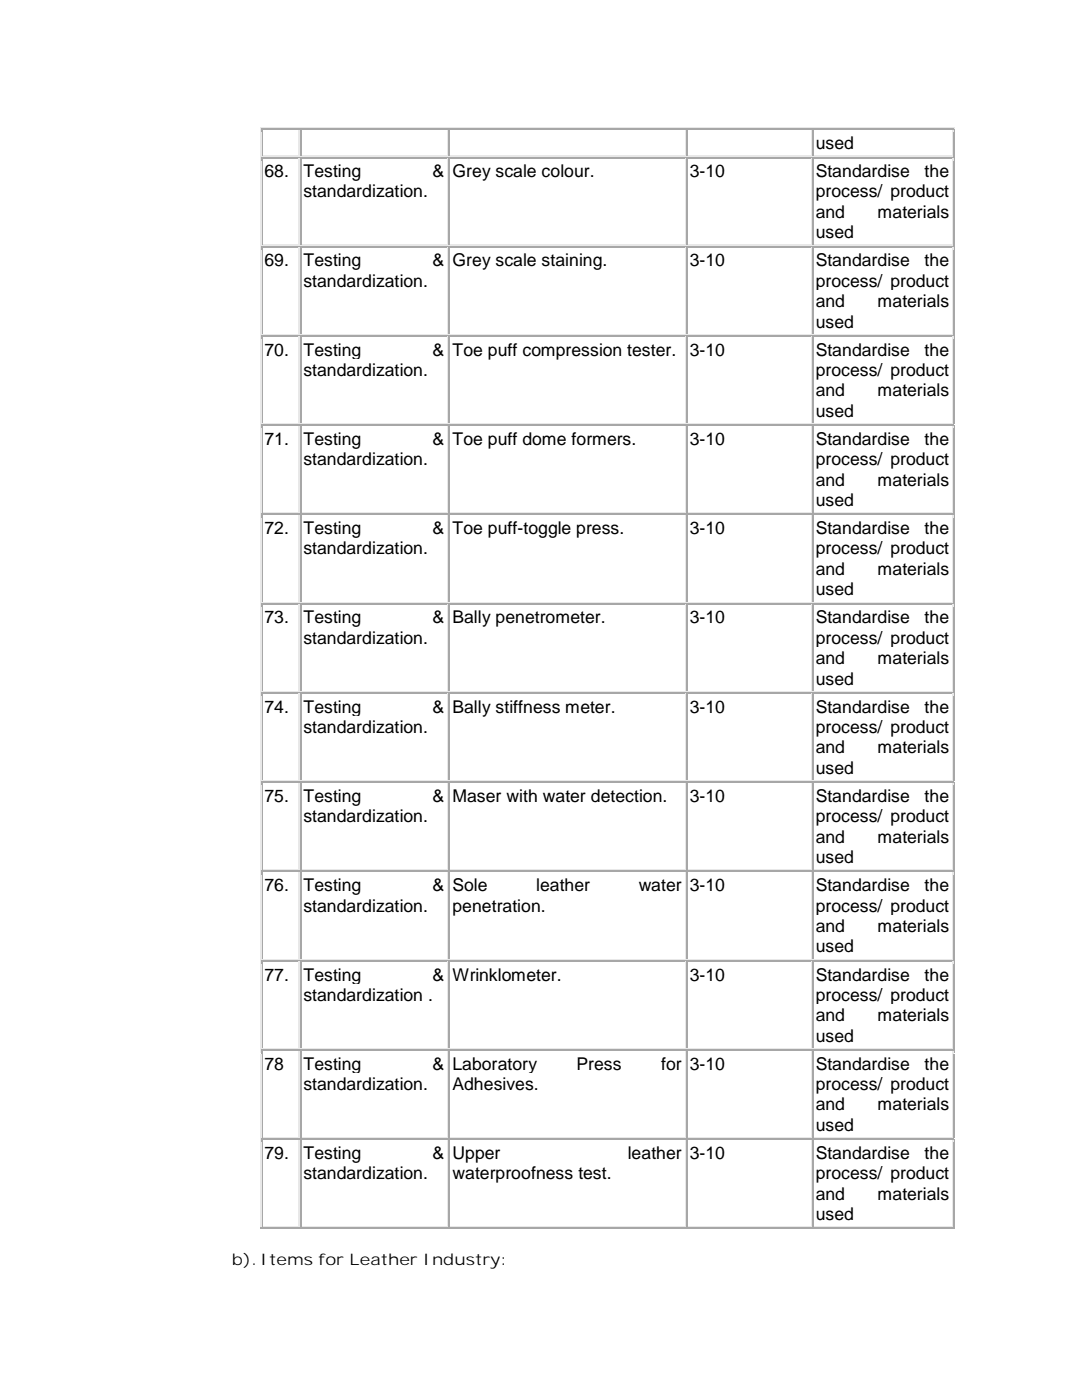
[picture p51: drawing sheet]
<svg xmlns="http://www.w3.org/2000/svg" width="216mm" height="279mm" viewBox="0 0 216 279" stroke-linecap="round" stroke-linejoin="round" font-family="sans-serif">
<defs><g id="words">
<g font-size="3.5">
<text x="162.8" y="29.7">used</text>
<text x="52.8" y="35.3">68.</text>
<text x="60.5" y="35.3">Testing</text>
<text x="86.3" y="35.3">&amp;</text>
<text x="90.3" y="35.3">Grey scale colour.</text>
<text x="137.6" y="35.3">3-10</text>
<text x="162.8" y="35.3">Standardise</text>
<text x="184.5" y="35.3">the</text>
<text x="60.5" y="39.4">standardization.</text>
<text x="162.8" y="39.4">process/ product</text>
<text x="162.8" y="43.5">and</text>
<text x="162.8" y="47.5">used</text>
<text x="175.1" y="43.5">materials</text>
<text x="52.8" y="53.2">69.</text>
<text x="60.5" y="53.2">Testing</text>
<text x="86.3" y="53.2">&amp;</text>
<text x="90.3" y="53.2">Grey scale staining.</text>
<text x="137.6" y="53.2">3-10</text>
<text x="162.8" y="53.2">Standardise</text>
<text x="184.5" y="53.2">the</text>
<text x="60.5" y="57.2">standardization.</text>
<text x="162.8" y="57.2">process/ product</text>
<text x="162.8" y="61.3">and</text>
<text x="162.8" y="65.4">used</text>
<text x="175.1" y="61.3">materials</text>
<text x="52.8" y="71">70.</text>
<text x="60.5" y="71">Testing</text>
<text x="86.3" y="71">&amp;</text>
<text x="90.3" y="71">Toe puff compression tester.</text>
<text x="137.6" y="71">3-10</text>
<text x="162.8" y="71">Standardise</text>
<text x="184.5" y="71">the</text>
<text x="60.5" y="75.1">standardization.</text>
<text x="162.8" y="75.1">process/ product</text>
<text x="162.8" y="79.1">and</text>
<text x="162.8" y="83.1">used</text>
<text x="175.1" y="79.1">materials</text>
<text x="52.8" y="88.8">71.</text>
<text x="60.5" y="88.8">Testing</text>
<text x="86.3" y="88.8">&amp;</text>
<text x="90.3" y="88.8">Toe puff dome formers.</text>
<text x="137.6" y="88.8">3-10</text>
<text x="162.8" y="88.8">Standardise</text>
<text x="184.5" y="88.8">the</text>
<text x="60.5" y="92.9">standardization.</text>
<text x="162.8" y="92.9">process/ product</text>
<text x="162.8" y="96.9">and</text>
<text x="162.8" y="101">used</text>
<text x="175.1" y="96.9">materials</text>
<text x="52.8" y="106.6">72.</text>
<text x="60.5" y="106.6">Testing</text>
<text x="86.3" y="106.6">&amp;</text>
<text x="90.3" y="106.6">Toe puff-toggle press.</text>
<text x="137.6" y="106.6">3-10</text>
<text x="162.8" y="106.6">Standardise</text>
<text x="184.5" y="106.6">the</text>
<text x="60.5" y="110.7">standardization.</text>
<text x="162.8" y="110.7">process/ product</text>
<text x="162.8" y="114.7">and</text>
<text x="162.8" y="118.8">used</text>
<text x="175.1" y="114.7">materials</text>
<text x="52.8" y="124.4">73.</text>
<text x="60.5" y="124.4">Testing</text>
<text x="86.3" y="124.4">&amp;</text>
<text x="90.3" y="124.4">Bally penetrometer.</text>
<text x="137.6" y="124.4">3-10</text>
<text x="162.8" y="124.4">Standardise</text>
<text x="184.5" y="124.4">the</text>
<text x="60.5" y="128.5">standardization.</text>
<text x="162.8" y="128.5">process/ product</text>
<text x="162.8" y="132.5">and</text>
<text x="162.8" y="136.6">used</text>
<text x="175.1" y="132.5">materials</text>
<text x="52.8" y="142.2">74.</text>
<text x="60.5" y="142.2">Testing</text>
<text x="86.3" y="142.2">&amp;</text>
<text x="90.3" y="142.2">Bally stiffness meter.</text>
<text x="137.6" y="142.2">3-10</text>
<text x="162.8" y="142.2">Standardise</text>
<text x="184.5" y="142.2">the</text>
<text x="60.5" y="146.3">standardization.</text>
<text x="162.8" y="146.3">process/ product</text>
<text x="162.8" y="150.4">and</text>
<text x="162.8" y="154.4">used</text>
<text x="175.1" y="150.4">materials</text>
<text x="52.8" y="160.1">75.</text>
<text x="60.5" y="160.1">Testing</text>
<text x="86.3" y="160.1">&amp;</text>
<text x="90.3" y="160.1">Maser with water detection.</text>
<text x="137.6" y="160.1">3-10</text>
<text x="162.8" y="160.1">Standardise</text>
<text x="184.5" y="160.1">the</text>
<text x="60.5" y="164.1">standardization.</text>
<text x="162.8" y="164.1">process/ product</text>
<text x="162.8" y="168.2">and</text>
<text x="162.8" y="172.2">used</text>
<text x="175.1" y="168.2">materials</text>
<text x="52.8" y="177.9">76.</text>
<text x="60.5" y="177.9">Testing</text>
<text x="86.3" y="177.9">&amp;</text>
<text x="90.3" y="177.9">Sole</text>
<text x="107" y="177.9">leather</text>
<text x="127.5" y="177.9">water</text>
<text x="137.6" y="177.9">3-10</text>
<text x="162.8" y="177.9">Standardise</text>
<text x="184.5" y="177.9">the</text>
<text x="60.5" y="181.9">standardization.</text>
<text x="90.3" y="181.9">penetration.</text>
<text x="162.8" y="181.9">process/ product</text>
<text x="162.8" y="186">and</text>
<text x="175.1" y="186">materials</text>
<text x="162.8" y="190">used</text>
<text x="52.8" y="195.7">77.</text>
<text x="60.5" y="195.7">Testing</text>
<text x="86.3" y="195.7">&amp;</text>
<text x="90.3" y="195.7">Wrinklometer.</text>
<text x="137.6" y="195.7">3-10</text>
<text x="162.8" y="195.7">Standardise</text>
<text x="184.5" y="195.7">the</text>
<text x="60.5" y="199.7">standardization .</text>
<text x="162.8" y="199.7">process/ product</text>
<text x="162.8" y="203.8">and</text>
<text x="175.1" y="203.8">materials</text>
<text x="162.8" y="207.9">used</text>
<text x="52.8" y="213.5">78</text>
<text x="60.5" y="213.5">Testing</text>
<text x="86.3" y="213.5">&amp;</text>
<text x="90.3" y="213.5">Laboratory</text>
<text x="115" y="213.5">Press</text>
<text x="131.9" y="213.5">for</text>
<text x="137.6" y="213.5">3-10</text>
<text x="162.8" y="213.5">Standardise</text>
<text x="184.5" y="213.5">the</text>
<text x="60.5" y="217.6">standardization.</text>
<text x="90.3" y="217.6">Adhesives.</text>
<text x="162.8" y="217.6">process/ product</text>
<text x="162.8" y="221.6">and</text>
<text x="175.1" y="221.6">materials</text>
<text x="162.8" y="225.7">used</text>
<text x="52.8" y="231.3">79.</text>
<text x="60.5" y="231.3">Testing</text>
<text x="86.3" y="231.3">&amp;</text>
<text x="90.3" y="231.3">Upper</text>
<text x="125.3" y="231.3">leather</text>
<text x="137.6" y="231.3">3-10</text>
<text x="162.8" y="231.3">Standardise</text>
<text x="184.5" y="231.3">the</text>
<text x="60.5" y="235.4">standardization.</text>
<text x="90.3" y="235.4">waterproofness test.</text>
<text x="162.8" y="235.4">process/ product</text>
<text x="162.8" y="239.4">and</text>
<text x="175.1" y="239.4">materials</text>
<text x="162.8" y="243.5">used</text>
</g>
<g font-size="3.2">
<text x="46.2" y="252.4">b).</text>
<text x="52" y="252.4">Items for Leather Industry:</text>
</g>
</g></defs>
<g fill="#ece9d8">
<path d="M52 25.4h.2v1h-.2z"/>
<path d="M52 25.4h.2v.2h-.2z"/>
</g>
<path d="M52.2 25.5h7.6" fill="none" stroke="#ece9d8" stroke-width=".21"/>
<path d="M59.9 25.4h.2v.2h-.2z" fill="#ece9d8"/>
<path d="M60.1 25.5h29.4" fill="none" stroke="#ece9d8" stroke-width=".21"/>
<path d="M89.6 25.4h.2v.2h-.2z" fill="#ece9d8"/>
<path d="M89.8 25.5h47.1" fill="none" stroke="#ece9d8" stroke-width=".21"/>
<path d="M136.9 25.4h.3v.2h-.3z" fill="#ece9d8"/>
<path d="M137.2 25.5h24.9" fill="none" stroke="#ece9d8" stroke-width=".21"/>
<path d="M162.1 25.4h.2v.2h-.2z" fill="#ece9d8"/>
<path d="M162.3 25.5h27.9" fill="none" stroke="#ece9d8" stroke-width=".21"/>
<path d="M190.2 25.4h.2v1h-.2z" fill="#aca899"/>
<path d="M190.2 25.4h.2v.2h-.2z" fill="#ece9d8"/>
<path d="M52.1 25.7h.2v.2h-.2z" fill="#aca899"/>
<path d="M52.4 25.8h7.2" fill="none" stroke="#aca899" stroke-width=".21"/>
<path d="M59.6 25.7h.2v.2h-.2z" fill="#ece9d8"/>
<g fill="#aca899">
<path d="M59.6 25.7h.2v.2h-.2z"/>
<path d="M52.1 31.1h.2v.2h-.2z"/>
</g>
<path d="M52.1 31.1h.2v.2h-.2z" fill="#ece9d8"/>
<path d="M52.4 31.2h7.2" fill="none" stroke="#ece9d8" stroke-width=".21"/>
<path d="M59.6 31.1h.2v.2h-.2z" fill="#ece9d8"/>
<path d="M52.2 25.9v5.1" fill="none" stroke="#aca899" stroke-width=".21"/>
<path d="M52.1 26.5v4.8M59.7 25.9v5.1" fill="none" stroke="#ece9d8" stroke-width=".21"/>
<path d="M59.9 25.7h.2v.2h-.2z" fill="#aca899"/>
<path d="M60.1 25.8h29.2" fill="none" stroke="#aca899" stroke-width=".21"/>
<path d="M89.3 25.7h.2v.2h-.2z" fill="#ece9d8"/>
<g fill="#aca899">
<path d="M89.3 25.7h.2v.2h-.2z"/>
<path d="M59.9 31.1h.2v.2h-.2z"/>
</g>
<path d="M59.9 31.1h.2v.2h-.2z" fill="#ece9d8"/>
<path d="M60.1 31.2h29.2" fill="none" stroke="#ece9d8" stroke-width=".21"/>
<path d="M89.3 31.1h.2v.2h-.2z" fill="#ece9d8"/>
<path d="M60 25.9v5.1" fill="none" stroke="#aca899" stroke-width=".21"/>
<path d="M89.4 25.9v5.1" fill="none" stroke="#ece9d8" stroke-width=".21"/>
<path d="M89.6 25.7h.2v.2h-.2z" fill="#aca899"/>
<path d="M89.8 25.8h46.9" fill="none" stroke="#aca899" stroke-width=".21"/>
<path d="M136.7 25.7h.2v.2h-.2z" fill="#ece9d8"/>
<g fill="#aca899">
<path d="M136.7 25.7h.2v.2h-.2z"/>
<path d="M89.6 31.1h.2v.2h-.2z"/>
</g>
<path d="M89.6 31.1h.2v.2h-.2z" fill="#ece9d8"/>
<path d="M89.8 31.2h46.9" fill="none" stroke="#ece9d8" stroke-width=".21"/>
<path d="M136.7 31.1h.2v.2h-.2z" fill="#ece9d8"/>
<path d="M89.7 25.9v5.1" fill="none" stroke="#aca899" stroke-width=".21"/>
<path d="M136.8 25.9v5.1" fill="none" stroke="#ece9d8" stroke-width=".21"/>
<path d="M136.9 25.7h.3v.2h-.3z" fill="#aca899"/>
<path d="M137.2 25.8h24.6" fill="none" stroke="#aca899" stroke-width=".21"/>
<path d="M161.8 25.7h.3v.2h-.3z" fill="#ece9d8"/>
<g fill="#aca899">
<path d="M161.8 25.7h.3v.2h-.3z"/>
<path d="M136.9 31.1h.3v.2h-.3z"/>
</g>
<path d="M136.9 31.1h.3v.2h-.3z" fill="#ece9d8"/>
<path d="M137.2 31.2h24.6" fill="none" stroke="#ece9d8" stroke-width=".21"/>
<path d="M161.8 31.1h.3v.2h-.3z" fill="#ece9d8"/>
<path d="M137.1 25.9v5.1" fill="none" stroke="#aca899" stroke-width=".21"/>
<path d="M161.9 25.9v5.1" fill="none" stroke="#ece9d8" stroke-width=".21"/>
<path d="M162.1 25.7h.2v.2h-.2z" fill="#aca899"/>
<path d="M162.3 25.8h27.7" fill="none" stroke="#aca899" stroke-width=".21"/>
<path d="M190.1 25.7h.2v.2h-.2z" fill="#ece9d8"/>
<g fill="#aca899">
<path d="M190.1 25.7h.2v.2h-.2z"/>
<path d="M162.1 31.1h.2v.2h-.2z"/>
</g>
<path d="M162.1 31.1h.2v.2h-.2z" fill="#ece9d8"/>
<path d="M162.3 31.2h27.7" fill="none" stroke="#ece9d8" stroke-width=".21"/>
<path d="M190.1 31.1h.2v.2h-.2z" fill="#ece9d8"/>
<path d="M162.2 25.9v5.1M190.3 26.5v4.8" fill="none" stroke="#aca899" stroke-width=".21"/>
<path d="M190.2 25.9v5.1" fill="none" stroke="#ece9d8" stroke-width=".21"/>
<g fill="#fff">
<path d="M190.5 31.3v17.8z"/>
<path d="M52.4 31.5h7v17.4h-7z"/>
<path d="M52.8 32.1h6.1v4h-6.1z"/>
<path d="M60.2 31.5h28.9v17.4h-28.9z"/>
<path d="M60.5 32.1h28.1v4h-28.1z"/>
<path d="M60.5 36.2h28.1v4h-28.1z"/>
<path d="M89.9 31.5h46.5v17.4h-46.5z"/>
<path d="M90.3 32.1h45.7v4h-45.7z"/>
<path d="M137.2 31.5h24.3v17.4h-24.3z"/>
<path d="M137.6 32.1h23.6v4h-23.6z"/>
<path d="M162.3 31.5h27.5v17.4h-27.5z"/>
<path d="M162.8 32.1h26.6v4h-26.6z"/>
<path d="M162.8 36.2h26.6v4h-26.6z"/>
<path d="M162.8 40.2h26.6v4h-26.6z"/>
<path d="M162.8 44.3h26.6v4h-26.6z"/>
</g>
<path d="M52 31.3h.2v.8h-.2z" fill="#ece9d8"/>
<g fill="#aca899">
<path d="M190.2 31.3h.2v.8h-.2z"/>
<path d="M52.1 31.3h.2v.2h-.2z"/>
</g>
<path d="M52.4 31.4h7.2" fill="none" stroke="#aca899" stroke-width=".21"/>
<path d="M59.6 31.3h.2v.2h-.2z" fill="#ece9d8"/>
<g fill="#aca899">
<path d="M59.6 31.3h.2v.2h-.2z"/>
<path d="M52.1 48.9h.2v.2h-.2z"/>
</g>
<path d="M52.1 48.9h.2v.2h-.2z" fill="#ece9d8"/>
<path d="M52.4 49h7.2" fill="none" stroke="#ece9d8" stroke-width=".21"/>
<path d="M59.6 48.9h.2v.2h-.2z" fill="#ece9d8"/>
<path d="M52.2 31.6v17.2" fill="none" stroke="#aca899" stroke-width=".21"/>
<path d="M52.1 32.1v17M59.7 31.6v17.2" fill="none" stroke="#ece9d8" stroke-width=".21"/>
<path d="M59.9 31.3h.2v.2h-.2z" fill="#aca899"/>
<path d="M60.1 31.4h29.2" fill="none" stroke="#aca899" stroke-width=".21"/>
<path d="M89.3 31.3h.2v.2h-.2z" fill="#ece9d8"/>
<g fill="#aca899">
<path d="M89.3 31.3h.2v.2h-.2z"/>
<path d="M59.9 48.9h.2v.2h-.2z"/>
</g>
<path d="M59.9 48.9h.2v.2h-.2z" fill="#ece9d8"/>
<path d="M60.1 49h29.2" fill="none" stroke="#ece9d8" stroke-width=".21"/>
<path d="M89.3 48.9h.2v.2h-.2z" fill="#ece9d8"/>
<path d="M60 31.6v17.2" fill="none" stroke="#aca899" stroke-width=".21"/>
<path d="M89.4 31.6v17.2" fill="none" stroke="#ece9d8" stroke-width=".21"/>
<path d="M89.6 31.3h.2v.2h-.2z" fill="#aca899"/>
<path d="M89.8 31.4h46.9" fill="none" stroke="#aca899" stroke-width=".21"/>
<path d="M136.7 31.3h.2v.2h-.2z" fill="#ece9d8"/>
<g fill="#aca899">
<path d="M136.7 31.3h.2v.2h-.2z"/>
<path d="M89.6 48.9h.2v.2h-.2z"/>
</g>
<path d="M89.6 48.9h.2v.2h-.2z" fill="#ece9d8"/>
<path d="M89.8 49h46.9" fill="none" stroke="#ece9d8" stroke-width=".21"/>
<path d="M136.7 48.9h.2v.2h-.2z" fill="#ece9d8"/>
<path d="M89.7 31.6v17.2" fill="none" stroke="#aca899" stroke-width=".21"/>
<path d="M136.8 31.6v17.2" fill="none" stroke="#ece9d8" stroke-width=".21"/>
<path d="M136.9 31.3h.3v.2h-.3z" fill="#aca899"/>
<path d="M137.2 31.4h24.6" fill="none" stroke="#aca899" stroke-width=".21"/>
<path d="M161.8 31.3h.3v.2h-.3z" fill="#ece9d8"/>
<g fill="#aca899">
<path d="M161.8 31.3h.3v.2h-.3z"/>
<path d="M136.9 48.9h.3v.2h-.3z"/>
</g>
<path d="M136.9 48.9h.3v.2h-.3z" fill="#ece9d8"/>
<path d="M137.2 49h24.6" fill="none" stroke="#ece9d8" stroke-width=".21"/>
<path d="M161.8 48.9h.3v.2h-.3z" fill="#ece9d8"/>
<path d="M137.1 31.6v17.2" fill="none" stroke="#aca899" stroke-width=".21"/>
<path d="M161.9 31.6v17.2" fill="none" stroke="#ece9d8" stroke-width=".21"/>
<path d="M162.1 31.3h.2v.2h-.2z" fill="#aca899"/>
<path d="M162.3 31.4h27.7" fill="none" stroke="#aca899" stroke-width=".21"/>
<path d="M190.1 31.3h.2v.2h-.2z" fill="#ece9d8"/>
<g fill="#aca899">
<path d="M190.1 31.3h.2v.2h-.2z"/>
<path d="M162.1 48.9h.2v.2h-.2z"/>
</g>
<path d="M162.1 48.9h.2v.2h-.2z" fill="#ece9d8"/>
<path d="M162.3 49h27.7" fill="none" stroke="#ece9d8" stroke-width=".21"/>
<path d="M190.1 48.9h.2v.2h-.2z" fill="#ece9d8"/>
<path d="M162.2 31.6v17.2M190.3 32.1v17" fill="none" stroke="#aca899" stroke-width=".21"/>
<path d="M190.2 31.6v17.2" fill="none" stroke="#ece9d8" stroke-width=".21"/>
<g fill="#fff">
<path d="M190.5 49.1v17.8z"/>
<path d="M52.4 49.4h7v17.2h-7z"/>
<path d="M52.8 49.9h6.1v4h-6.1z"/>
<path d="M60.2 49.4h28.9v17.2h-28.9z"/>
<path d="M60.5 49.9h28.1v4h-28.1z"/>
<path d="M60.5 54h28.1v4h-28.1z"/>
<path d="M89.9 49.4h46.5v17.2h-46.5z"/>
<path d="M90.3 49.9h45.7v4h-45.7z"/>
<path d="M137.2 49.4h24.3v17.2h-24.3z"/>
<path d="M137.6 49.9h23.6v4h-23.6z"/>
<path d="M162.3 49.4h27.5v17.2h-27.5z"/>
<path d="M162.8 49.9h26.6v4h-26.6z"/>
<path d="M162.8 54h26.6v4h-26.6z"/>
<path d="M162.8 58h26.6v4.1h-26.6z"/>
<path d="M162.8 62.1h26.6v4h-26.6z"/>
</g>
<path d="M52 49.1h.2v.8h-.2z" fill="#ece9d8"/>
<g fill="#aca899">
<path d="M190.2 49.1h.2v.8h-.2z"/>
<path d="M52.1 49.1h.2v.2h-.2z"/>
</g>
<path d="M52.4 49.2h7.2" fill="none" stroke="#aca899" stroke-width=".21"/>
<path d="M59.6 49.1h.2v.2h-.2z" fill="#ece9d8"/>
<g fill="#aca899">
<path d="M59.6 49.1h.2v.2h-.2z"/>
<path d="M52.1 66.7h.2v.2h-.2z"/>
</g>
<path d="M52.1 66.7h.2v.2h-.2z" fill="#ece9d8"/>
<path d="M52.4 66.8h7.2" fill="none" stroke="#ece9d8" stroke-width=".21"/>
<path d="M59.6 66.7h.2v.2h-.2z" fill="#ece9d8"/>
<path d="M52.2 49.4v17.2" fill="none" stroke="#aca899" stroke-width=".21"/>
<path d="M52.1 49.9v17M59.7 49.4v17.2" fill="none" stroke="#ece9d8" stroke-width=".21"/>
<path d="M59.9 49.1h.2v.2h-.2z" fill="#aca899"/>
<path d="M60.1 49.2h29.2" fill="none" stroke="#aca899" stroke-width=".21"/>
<path d="M89.3 49.1h.2v.2h-.2z" fill="#ece9d8"/>
<g fill="#aca899">
<path d="M89.3 49.1h.2v.2h-.2z"/>
<path d="M59.9 66.7h.2v.2h-.2z"/>
</g>
<path d="M59.9 66.7h.2v.2h-.2z" fill="#ece9d8"/>
<path d="M60.1 66.8h29.2" fill="none" stroke="#ece9d8" stroke-width=".21"/>
<path d="M89.3 66.7h.2v.2h-.2z" fill="#ece9d8"/>
<path d="M60 49.4v17.2" fill="none" stroke="#aca899" stroke-width=".21"/>
<path d="M89.4 49.4v17.2" fill="none" stroke="#ece9d8" stroke-width=".21"/>
<path d="M89.6 49.1h.2v.2h-.2z" fill="#aca899"/>
<path d="M89.8 49.2h46.9" fill="none" stroke="#aca899" stroke-width=".21"/>
<path d="M136.7 49.1h.2v.2h-.2z" fill="#ece9d8"/>
<g fill="#aca899">
<path d="M136.7 49.1h.2v.2h-.2z"/>
<path d="M89.6 66.7h.2v.2h-.2z"/>
</g>
<path d="M89.6 66.7h.2v.2h-.2z" fill="#ece9d8"/>
<path d="M89.8 66.8h46.9" fill="none" stroke="#ece9d8" stroke-width=".21"/>
<path d="M136.7 66.7h.2v.2h-.2z" fill="#ece9d8"/>
<path d="M89.7 49.4v17.2" fill="none" stroke="#aca899" stroke-width=".21"/>
<path d="M136.8 49.4v17.2" fill="none" stroke="#ece9d8" stroke-width=".21"/>
<path d="M136.9 49.1h.3v.2h-.3z" fill="#aca899"/>
<path d="M137.2 49.2h24.6" fill="none" stroke="#aca899" stroke-width=".21"/>
<path d="M161.8 49.1h.3v.2h-.3z" fill="#ece9d8"/>
<g fill="#aca899">
<path d="M161.8 49.1h.3v.2h-.3z"/>
<path d="M136.9 66.7h.3v.2h-.3z"/>
</g>
<path d="M136.9 66.7h.3v.2h-.3z" fill="#ece9d8"/>
<path d="M137.2 66.8h24.6" fill="none" stroke="#ece9d8" stroke-width=".21"/>
<path d="M161.8 66.7h.3v.2h-.3z" fill="#ece9d8"/>
<path d="M137.1 49.4v17.2" fill="none" stroke="#aca899" stroke-width=".21"/>
<path d="M161.9 49.4v17.2" fill="none" stroke="#ece9d8" stroke-width=".21"/>
<path d="M162.1 49.1h.2v.2h-.2z" fill="#aca899"/>
<path d="M162.3 49.2h27.7" fill="none" stroke="#aca899" stroke-width=".21"/>
<path d="M190.1 49.1h.2v.2h-.2z" fill="#ece9d8"/>
<g fill="#aca899">
<path d="M190.1 49.1h.2v.2h-.2z"/>
<path d="M162.1 66.7h.2v.2h-.2z"/>
</g>
<path d="M162.1 66.7h.2v.2h-.2z" fill="#ece9d8"/>
<path d="M162.3 66.8h27.7" fill="none" stroke="#ece9d8" stroke-width=".21"/>
<path d="M190.1 66.7h.2v.2h-.2z" fill="#ece9d8"/>
<path d="M162.2 49.4v17.2M190.3 49.9v17" fill="none" stroke="#aca899" stroke-width=".21"/>
<path d="M190.2 49.4v17.2" fill="none" stroke="#ece9d8" stroke-width=".21"/>
<g fill="#fff">
<path d="M190.5 66.9v17.8z"/>
<path d="M52.4 67.2h7v17.3h-7z"/>
<path d="M52.8 67.7h6.1v4.1h-6.1z"/>
<path d="M60.2 67.2h28.9v17.3h-28.9z"/>
<path d="M60.5 67.7h28.1v4.1h-28.1z"/>
<path d="M60.5 71.8h28.1v4h-28.1z"/>
<path d="M89.9 67.2h46.5v17.3h-46.5z"/>
<path d="M90.3 67.7h45.7v4.1h-45.7z"/>
<path d="M137.2 67.2h24.3v17.3h-24.3z"/>
<path d="M137.6 67.7h23.6v4.1h-23.6z"/>
<path d="M162.3 67.2h27.5v17.3h-27.5z"/>
<path d="M162.8 67.7h26.6v4.1h-26.6z"/>
<path d="M162.8 71.8h26.6v4h-26.6z"/>
<path d="M162.8 75.9h26.6v3.9h-26.6z"/>
<path d="M162.8 79.9h26.6v4h-26.6z"/>
</g>
<path d="M52 66.9h.2v.8h-.2z" fill="#ece9d8"/>
<g fill="#aca899">
<path d="M190.2 66.9h.2v.8h-.2z"/>
<path d="M52.1 66.9h.2v.2h-.2z"/>
</g>
<path d="M52.4 67h7.2" fill="none" stroke="#aca899" stroke-width=".21"/>
<path d="M59.6 66.9h.2v.2h-.2z" fill="#ece9d8"/>
<g fill="#aca899">
<path d="M59.6 66.9h.2v.2h-.2z"/>
<path d="M52.1 84.5h.2v.2h-.2z"/>
</g>
<path d="M52.1 84.5h.2v.2h-.2z" fill="#ece9d8"/>
<path d="M52.4 84.6h7.2" fill="none" stroke="#ece9d8" stroke-width=".21"/>
<path d="M59.6 84.5h.2v.2h-.2z" fill="#ece9d8"/>
<path d="M52.2 67.2v17.3" fill="none" stroke="#aca899" stroke-width=".21"/>
<path d="M52.1 67.7v17M59.7 67.2v17.3" fill="none" stroke="#ece9d8" stroke-width=".21"/>
<path d="M59.9 66.9h.2v.2h-.2z" fill="#aca899"/>
<path d="M60.1 67h29.2" fill="none" stroke="#aca899" stroke-width=".21"/>
<path d="M89.3 66.9h.2v.2h-.2z" fill="#ece9d8"/>
<g fill="#aca899">
<path d="M89.3 66.9h.2v.2h-.2z"/>
<path d="M59.9 84.5h.2v.2h-.2z"/>
</g>
<path d="M59.9 84.5h.2v.2h-.2z" fill="#ece9d8"/>
<path d="M60.1 84.6h29.2" fill="none" stroke="#ece9d8" stroke-width=".21"/>
<path d="M89.3 84.5h.2v.2h-.2z" fill="#ece9d8"/>
<path d="M60 67.2v17.3" fill="none" stroke="#aca899" stroke-width=".21"/>
<path d="M89.4 67.2v17.3" fill="none" stroke="#ece9d8" stroke-width=".21"/>
<path d="M89.6 66.9h.2v.2h-.2z" fill="#aca899"/>
<path d="M89.8 67h46.9" fill="none" stroke="#aca899" stroke-width=".21"/>
<path d="M136.7 66.9h.2v.2h-.2z" fill="#ece9d8"/>
<g fill="#aca899">
<path d="M136.7 66.9h.2v.2h-.2z"/>
<path d="M89.6 84.5h.2v.2h-.2z"/>
</g>
<path d="M89.6 84.5h.2v.2h-.2z" fill="#ece9d8"/>
<path d="M89.8 84.6h46.9" fill="none" stroke="#ece9d8" stroke-width=".21"/>
<path d="M136.7 84.5h.2v.2h-.2z" fill="#ece9d8"/>
<path d="M89.7 67.2v17.3" fill="none" stroke="#aca899" stroke-width=".21"/>
<path d="M136.8 67.2v17.3" fill="none" stroke="#ece9d8" stroke-width=".21"/>
<path d="M136.9 66.9h.3v.2h-.3z" fill="#aca899"/>
<path d="M137.2 67h24.6" fill="none" stroke="#aca899" stroke-width=".21"/>
<path d="M161.8 66.9h.3v.2h-.3z" fill="#ece9d8"/>
<g fill="#aca899">
<path d="M161.8 66.9h.3v.2h-.3z"/>
<path d="M136.9 84.5h.3v.2h-.3z"/>
</g>
<path d="M136.9 84.5h.3v.2h-.3z" fill="#ece9d8"/>
<path d="M137.2 84.6h24.6" fill="none" stroke="#ece9d8" stroke-width=".21"/>
<path d="M161.8 84.5h.3v.2h-.3z" fill="#ece9d8"/>
<path d="M137.1 67.2v17.3" fill="none" stroke="#aca899" stroke-width=".21"/>
<path d="M161.9 67.2v17.3" fill="none" stroke="#ece9d8" stroke-width=".21"/>
<path d="M162.1 66.9h.2v.2h-.2z" fill="#aca899"/>
<path d="M162.3 67h27.7" fill="none" stroke="#aca899" stroke-width=".21"/>
<path d="M190.1 66.9h.2v.2h-.2z" fill="#ece9d8"/>
<g fill="#aca899">
<path d="M190.1 66.9h.2v.2h-.2z"/>
<path d="M162.1 84.5h.2v.2h-.2z"/>
</g>
<path d="M162.1 84.5h.2v.2h-.2z" fill="#ece9d8"/>
<path d="M162.3 84.6h27.7" fill="none" stroke="#ece9d8" stroke-width=".21"/>
<path d="M190.1 84.5h.2v.2h-.2z" fill="#ece9d8"/>
<path d="M162.2 67.2v17.3M190.3 67.7v17" fill="none" stroke="#aca899" stroke-width=".21"/>
<path d="M190.2 67.2v17.3" fill="none" stroke="#ece9d8" stroke-width=".21"/>
<g fill="#fff">
<path d="M190.5 84.8v17.7z"/>
<path d="M52.4 85h7v17.3h-7z"/>
<path d="M52.8 85.6h6.1v4h-6.1z"/>
<path d="M60.2 85h28.9v17.3h-28.9z"/>
<path d="M60.5 85.6h28.1v4h-28.1z"/>
<path d="M60.5 89.6h28.1v4h-28.1z"/>
<path d="M89.9 85h46.5v17.3h-46.5z"/>
<path d="M90.3 85.6h45.7v4h-45.7z"/>
<path d="M137.2 85h24.3v17.3h-24.3z"/>
<path d="M137.6 85.6h23.6v4h-23.6z"/>
<path d="M162.3 85h27.5v17.3h-27.5z"/>
<path d="M162.8 85.6h26.6v4h-26.6z"/>
<path d="M162.8 89.6h26.6v4h-26.6z"/>
<path d="M162.8 93.6h26.6v4.1h-26.6z"/>
<path d="M162.8 97.7h26.6v4h-26.6z"/>
</g>
<path d="M52 84.8h.2v.7h-.2z" fill="#ece9d8"/>
<g fill="#aca899">
<path d="M190.2 84.8h.2v.7h-.2z"/>
<path d="M52.1 84.8h.2v.2h-.2z"/>
</g>
<path d="M52.4 84.9h7.2" fill="none" stroke="#aca899" stroke-width=".21"/>
<path d="M59.6 84.8h.2v.2h-.2z" fill="#ece9d8"/>
<g fill="#aca899">
<path d="M59.6 84.8h.2v.2h-.2z"/>
<path d="M52.1 102.3h.2v.2h-.2z"/>
</g>
<path d="M52.1 102.3h.2v.2h-.2z" fill="#ece9d8"/>
<path d="M52.4 102.4h7.2" fill="none" stroke="#ece9d8" stroke-width=".21"/>
<path d="M59.6 102.3h.2v.2h-.2z" fill="#ece9d8"/>
<path d="M52.2 85v17.3" fill="none" stroke="#aca899" stroke-width=".21"/>
<path d="M52.1 85.6v16.9M59.7 85v17.3" fill="none" stroke="#ece9d8" stroke-width=".21"/>
<path d="M59.9 84.8h.2v.2h-.2z" fill="#aca899"/>
<path d="M60.1 84.9h29.2" fill="none" stroke="#aca899" stroke-width=".21"/>
<path d="M89.3 84.8h.2v.2h-.2z" fill="#ece9d8"/>
<g fill="#aca899">
<path d="M89.3 84.8h.2v.2h-.2z"/>
<path d="M59.9 102.3h.2v.2h-.2z"/>
</g>
<path d="M59.9 102.3h.2v.2h-.2z" fill="#ece9d8"/>
<path d="M60.1 102.4h29.2" fill="none" stroke="#ece9d8" stroke-width=".21"/>
<path d="M89.3 102.3h.2v.2h-.2z" fill="#ece9d8"/>
<path d="M60 85v17.3" fill="none" stroke="#aca899" stroke-width=".21"/>
<path d="M89.4 85v17.3" fill="none" stroke="#ece9d8" stroke-width=".21"/>
<path d="M89.6 84.8h.2v.2h-.2z" fill="#aca899"/>
<path d="M89.8 84.9h46.9" fill="none" stroke="#aca899" stroke-width=".21"/>
<path d="M136.7 84.8h.2v.2h-.2z" fill="#ece9d8"/>
<g fill="#aca899">
<path d="M136.7 84.8h.2v.2h-.2z"/>
<path d="M89.6 102.3h.2v.2h-.2z"/>
</g>
<path d="M89.6 102.3h.2v.2h-.2z" fill="#ece9d8"/>
<path d="M89.8 102.4h46.9" fill="none" stroke="#ece9d8" stroke-width=".21"/>
<path d="M136.7 102.3h.2v.2h-.2z" fill="#ece9d8"/>
<path d="M89.7 85v17.3" fill="none" stroke="#aca899" stroke-width=".21"/>
<path d="M136.8 85v17.3" fill="none" stroke="#ece9d8" stroke-width=".21"/>
<path d="M136.9 84.8h.3v.2h-.3z" fill="#aca899"/>
<path d="M137.2 84.9h24.6" fill="none" stroke="#aca899" stroke-width=".21"/>
<path d="M161.8 84.8h.3v.2h-.3z" fill="#ece9d8"/>
<g fill="#aca899">
<path d="M161.8 84.8h.3v.2h-.3z"/>
<path d="M136.9 102.3h.3v.2h-.3z"/>
</g>
<path d="M136.9 102.3h.3v.2h-.3z" fill="#ece9d8"/>
<path d="M137.2 102.4h24.6" fill="none" stroke="#ece9d8" stroke-width=".21"/>
<path d="M161.8 102.3h.3v.2h-.3z" fill="#ece9d8"/>
<path d="M137.1 85v17.3" fill="none" stroke="#aca899" stroke-width=".21"/>
<path d="M161.9 85v17.3" fill="none" stroke="#ece9d8" stroke-width=".21"/>
<path d="M162.1 84.8h.2v.2h-.2z" fill="#aca899"/>
<path d="M162.3 84.9h27.7" fill="none" stroke="#aca899" stroke-width=".21"/>
<path d="M190.1 84.8h.2v.2h-.2z" fill="#ece9d8"/>
<g fill="#aca899">
<path d="M190.1 84.8h.2v.2h-.2z"/>
<path d="M162.1 102.3h.2v.2h-.2z"/>
</g>
<path d="M162.1 102.3h.2v.2h-.2z" fill="#ece9d8"/>
<path d="M162.3 102.4h27.7" fill="none" stroke="#ece9d8" stroke-width=".21"/>
<path d="M190.1 102.3h.2v.2h-.2z" fill="#ece9d8"/>
<path d="M162.2 85v17.3M190.3 85.6v16.9" fill="none" stroke="#aca899" stroke-width=".21"/>
<path d="M190.2 85v17.3" fill="none" stroke="#ece9d8" stroke-width=".21"/>
<g fill="#fff">
<path d="M190.5 102.6v17.8z"/>
<path d="M52.4 102.8h7v17.3h-7z"/>
<path d="M52.8 103.4h6.1v4h-6.1z"/>
<path d="M60.2 102.8h28.9v17.3h-28.9z"/>
<path d="M60.5 103.4h28.1v4h-28.1z"/>
<path d="M60.5 107.4h28.1v4h-28.1z"/>
<path d="M89.9 102.8h46.5v17.3h-46.5z"/>
<path d="M90.3 103.4h45.7v4h-45.7z"/>
<path d="M137.2 102.8h24.3v17.3h-24.3z"/>
<path d="M137.6 103.4h23.6v4h-23.6z"/>
<path d="M162.3 102.8h27.5v17.3h-27.5z"/>
<path d="M162.8 103.4h26.6v4h-26.6z"/>
<path d="M162.8 107.4h26.6v4h-26.6z"/>
<path d="M162.8 111.5h26.6v4h-26.6z"/>
<path d="M162.8 115.5h26.6v4h-26.6z"/>
</g>
<path d="M52 102.6h.2v.7h-.2z" fill="#ece9d8"/>
<g fill="#aca899">
<path d="M190.2 102.6h.2v.7h-.2z"/>
<path d="M52.1 102.6h.2v.2h-.2z"/>
</g>
<path d="M52.4 102.7h7.2" fill="none" stroke="#aca899" stroke-width=".21"/>
<path d="M59.6 102.6h.2v.2h-.2z" fill="#ece9d8"/>
<g fill="#aca899">
<path d="M59.6 102.6h.2v.2h-.2z"/>
<path d="M52.1 120.1h.2v.3h-.2z"/>
</g>
<path d="M52.1 120.1h.2v.3h-.2z" fill="#ece9d8"/>
<path d="M52.4 120.2h7.2" fill="none" stroke="#ece9d8" stroke-width=".21"/>
<path d="M59.6 120.1h.2v.3h-.2z" fill="#ece9d8"/>
<path d="M52.2 102.8v17.3" fill="none" stroke="#aca899" stroke-width=".21"/>
<path d="M52.1 103.4v17M59.7 102.8v17.3" fill="none" stroke="#ece9d8" stroke-width=".21"/>
<path d="M59.9 102.6h.2v.2h-.2z" fill="#aca899"/>
<path d="M60.1 102.7h29.2" fill="none" stroke="#aca899" stroke-width=".21"/>
<path d="M89.3 102.6h.2v.2h-.2z" fill="#ece9d8"/>
<g fill="#aca899">
<path d="M89.3 102.6h.2v.2h-.2z"/>
<path d="M59.9 120.1h.2v.3h-.2z"/>
</g>
<path d="M59.9 120.1h.2v.3h-.2z" fill="#ece9d8"/>
<path d="M60.1 120.2h29.2" fill="none" stroke="#ece9d8" stroke-width=".21"/>
<path d="M89.3 120.1h.2v.3h-.2z" fill="#ece9d8"/>
<path d="M60 102.8v17.3" fill="none" stroke="#aca899" stroke-width=".21"/>
<path d="M89.4 102.8v17.3" fill="none" stroke="#ece9d8" stroke-width=".21"/>
<path d="M89.6 102.6h.2v.2h-.2z" fill="#aca899"/>
<path d="M89.8 102.7h46.9" fill="none" stroke="#aca899" stroke-width=".21"/>
<path d="M136.7 102.6h.2v.2h-.2z" fill="#ece9d8"/>
<g fill="#aca899">
<path d="M136.7 102.6h.2v.2h-.2z"/>
<path d="M89.6 120.1h.2v.3h-.2z"/>
</g>
<path d="M89.6 120.1h.2v.3h-.2z" fill="#ece9d8"/>
<path d="M89.8 120.2h46.9" fill="none" stroke="#ece9d8" stroke-width=".21"/>
<path d="M136.7 120.1h.2v.3h-.2z" fill="#ece9d8"/>
<path d="M89.7 102.8v17.3" fill="none" stroke="#aca899" stroke-width=".21"/>
<path d="M136.8 102.8v17.3" fill="none" stroke="#ece9d8" stroke-width=".21"/>
<path d="M136.9 102.6h.3v.2h-.3z" fill="#aca899"/>
<path d="M137.2 102.7h24.6" fill="none" stroke="#aca899" stroke-width=".21"/>
<path d="M161.8 102.6h.3v.2h-.3z" fill="#ece9d8"/>
<g fill="#aca899">
<path d="M161.8 102.6h.3v.2h-.3z"/>
<path d="M136.9 120.1h.3v.3h-.3z"/>
</g>
<path d="M136.9 120.1h.3v.3h-.3z" fill="#ece9d8"/>
<path d="M137.2 120.2h24.6" fill="none" stroke="#ece9d8" stroke-width=".21"/>
<path d="M161.8 120.1h.3v.3h-.3z" fill="#ece9d8"/>
<path d="M137.1 102.8v17.3" fill="none" stroke="#aca899" stroke-width=".21"/>
<path d="M161.9 102.8v17.3" fill="none" stroke="#ece9d8" stroke-width=".21"/>
<path d="M162.1 102.6h.2v.2h-.2z" fill="#aca899"/>
<path d="M162.3 102.7h27.7" fill="none" stroke="#aca899" stroke-width=".21"/>
<path d="M190.1 102.6h.2v.2h-.2z" fill="#ece9d8"/>
<g fill="#aca899">
<path d="M190.1 102.6h.2v.2h-.2z"/>
<path d="M162.1 120.1h.2v.3h-.2z"/>
</g>
<path d="M162.1 120.1h.2v.3h-.2z" fill="#ece9d8"/>
<path d="M162.3 120.2h27.7" fill="none" stroke="#ece9d8" stroke-width=".21"/>
<path d="M190.1 120.1h.2v.3h-.2z" fill="#ece9d8"/>
<path d="M162.2 102.8v17.3M190.3 103.4v17" fill="none" stroke="#aca899" stroke-width=".21"/>
<path d="M190.2 102.8v17.3" fill="none" stroke="#ece9d8" stroke-width=".21"/>
<g fill="#fff">
<path d="M190.5 120.4v17.7z"/>
<path d="M52.4 120.6h7v17.3h-7z"/>
<path d="M52.8 121.2h6.1v4h-6.1z"/>
<path d="M60.2 120.6h28.9v17.3h-28.9z"/>
<path d="M60.5 121.2h28.1v4h-28.1z"/>
<path d="M60.5 125.2h28.1v4h-28.1z"/>
<path d="M89.9 120.6h46.5v17.3h-46.5z"/>
<path d="M90.3 121.2h45.7v4h-45.7z"/>
<path d="M137.2 120.6h24.3v17.3h-24.3z"/>
<path d="M137.6 121.2h23.6v4h-23.6z"/>
<path d="M162.3 120.6h27.5v17.3h-27.5z"/>
<path d="M162.8 121.2h26.6v4h-26.6z"/>
<path d="M162.8 125.2h26.6v4h-26.6z"/>
<path d="M162.8 129.3h26.6v4h-26.6z"/>
<path d="M162.8 133.3h26.6v4.1h-26.6z"/>
</g>
<path d="M52 120.4h.2v.8h-.2z" fill="#ece9d8"/>
<g fill="#aca899">
<path d="M190.2 120.4h.2v.8h-.2z"/>
<path d="M52.1 120.4h.2v.2h-.2z"/>
</g>
<path d="M52.4 120.5h7.2" fill="none" stroke="#aca899" stroke-width=".21"/>
<path d="M59.6 120.4h.2v.2h-.2z" fill="#ece9d8"/>
<g fill="#aca899">
<path d="M59.6 120.4h.2v.2h-.2z"/>
<path d="M52.1 137.9h.2v.2h-.2z"/>
</g>
<path d="M52.1 137.9h.2v.2h-.2z" fill="#ece9d8"/>
<path d="M52.4 138h7.2" fill="none" stroke="#ece9d8" stroke-width=".21"/>
<path d="M59.6 137.9h.2v.2h-.2z" fill="#ece9d8"/>
<path d="M52.2 120.7v17.2" fill="none" stroke="#aca899" stroke-width=".21"/>
<path d="M52.1 121.2v16.9M59.7 120.7v17.2" fill="none" stroke="#ece9d8" stroke-width=".21"/>
<path d="M59.9 120.4h.2v.2h-.2z" fill="#aca899"/>
<path d="M60.1 120.5h29.2" fill="none" stroke="#aca899" stroke-width=".21"/>
<path d="M89.3 120.4h.2v.2h-.2z" fill="#ece9d8"/>
<g fill="#aca899">
<path d="M89.3 120.4h.2v.2h-.2z"/>
<path d="M59.9 137.9h.2v.2h-.2z"/>
</g>
<path d="M59.9 137.9h.2v.2h-.2z" fill="#ece9d8"/>
<path d="M60.1 138h29.2" fill="none" stroke="#ece9d8" stroke-width=".21"/>
<path d="M89.3 137.9h.2v.2h-.2z" fill="#ece9d8"/>
<path d="M60 120.7v17.2" fill="none" stroke="#aca899" stroke-width=".21"/>
<path d="M89.4 120.7v17.2" fill="none" stroke="#ece9d8" stroke-width=".21"/>
<path d="M89.6 120.4h.2v.2h-.2z" fill="#aca899"/>
<path d="M89.8 120.5h46.9" fill="none" stroke="#aca899" stroke-width=".21"/>
<path d="M136.7 120.4h.2v.2h-.2z" fill="#ece9d8"/>
<g fill="#aca899">
<path d="M136.7 120.4h.2v.2h-.2z"/>
<path d="M89.6 137.9h.2v.2h-.2z"/>
</g>
<path d="M89.6 137.9h.2v.2h-.2z" fill="#ece9d8"/>
<path d="M89.8 138h46.9" fill="none" stroke="#ece9d8" stroke-width=".21"/>
<path d="M136.7 137.9h.2v.2h-.2z" fill="#ece9d8"/>
<path d="M89.7 120.7v17.2" fill="none" stroke="#aca899" stroke-width=".21"/>
<path d="M136.8 120.7v17.2" fill="none" stroke="#ece9d8" stroke-width=".21"/>
<path d="M136.9 120.4h.3v.2h-.3z" fill="#aca899"/>
<path d="M137.2 120.5h24.6" fill="none" stroke="#aca899" stroke-width=".21"/>
<path d="M161.8 120.4h.3v.2h-.3z" fill="#ece9d8"/>
<g fill="#aca899">
<path d="M161.8 120.4h.3v.2h-.3z"/>
<path d="M136.9 137.9h.3v.2h-.3z"/>
</g>
<path d="M136.9 137.9h.3v.2h-.3z" fill="#ece9d8"/>
<path d="M137.2 138h24.6" fill="none" stroke="#ece9d8" stroke-width=".21"/>
<path d="M161.8 137.9h.3v.2h-.3z" fill="#ece9d8"/>
<path d="M137.1 120.7v17.2" fill="none" stroke="#aca899" stroke-width=".21"/>
<path d="M161.9 120.7v17.2" fill="none" stroke="#ece9d8" stroke-width=".21"/>
<path d="M162.1 120.4h.2v.2h-.2z" fill="#aca899"/>
<path d="M162.3 120.5h27.7" fill="none" stroke="#aca899" stroke-width=".21"/>
<path d="M190.1 120.4h.2v.2h-.2z" fill="#ece9d8"/>
<g fill="#aca899">
<path d="M190.1 120.4h.2v.2h-.2z"/>
<path d="M162.1 137.9h.2v.2h-.2z"/>
</g>
<path d="M162.1 137.9h.2v.2h-.2z" fill="#ece9d8"/>
<path d="M162.3 138h27.7" fill="none" stroke="#ece9d8" stroke-width=".21"/>
<path d="M190.1 137.9h.2v.2h-.2z" fill="#ece9d8"/>
<path d="M162.2 120.7v17.2M190.3 121.2v16.9" fill="none" stroke="#aca899" stroke-width=".21"/>
<path d="M190.2 120.7v17.2" fill="none" stroke="#ece9d8" stroke-width=".21"/>
<g fill="#fff">
<path d="M190.5 138.2v17.8z"/>
<path d="M52.4 138.4h7v17.3h-7z"/>
<path d="M52.8 139h6.1v4h-6.1z"/>
<path d="M60.2 138.4h28.9v17.3h-28.9z"/>
<path d="M60.5 139h28.1v4h-28.1z"/>
<path d="M60.5 143h28.1v4.1h-28.1z"/>
<path d="M89.9 138.4h46.5v17.3h-46.5z"/>
<path d="M90.3 139h45.7v4h-45.7z"/>
<path d="M137.2 138.4h24.3v17.3h-24.3z"/>
<path d="M137.6 139h23.6v4h-23.6z"/>
<path d="M162.3 138.4h27.5v17.3h-27.5z"/>
<path d="M162.8 139h26.6v4h-26.6z"/>
<path d="M162.8 143h26.6v4.1h-26.6z"/>
<path d="M162.8 147.1h26.6v4h-26.6z"/>
<path d="M162.8 151.2h26.6v4h-26.6z"/>
</g>
<path d="M52 138.2h.2v.7h-.2z" fill="#ece9d8"/>
<g fill="#aca899">
<path d="M190.2 138.2h.2v.7h-.2z"/>
<path d="M52.1 138.2h.2v.2h-.2z"/>
</g>
<path d="M52.4 138.3h7.2" fill="none" stroke="#aca899" stroke-width=".21"/>
<path d="M59.6 138.2h.2v.2h-.2z" fill="#ece9d8"/>
<g fill="#aca899">
<path d="M59.6 138.2h.2v.2h-.2z"/>
<path d="M52.1 155.7h.2v.3h-.2z"/>
</g>
<path d="M52.1 155.7h.2v.3h-.2z" fill="#ece9d8"/>
<path d="M52.4 155.9h7.2" fill="none" stroke="#ece9d8" stroke-width=".21"/>
<path d="M59.6 155.7h.2v.3h-.2z" fill="#ece9d8"/>
<path d="M52.2 138.4v17.3" fill="none" stroke="#aca899" stroke-width=".21"/>
<path d="M52.1 139v17M59.7 138.4v17.3" fill="none" stroke="#ece9d8" stroke-width=".21"/>
<path d="M59.9 138.2h.2v.2h-.2z" fill="#aca899"/>
<path d="M60.1 138.3h29.2" fill="none" stroke="#aca899" stroke-width=".21"/>
<path d="M89.3 138.2h.2v.2h-.2z" fill="#ece9d8"/>
<g fill="#aca899">
<path d="M89.3 138.2h.2v.2h-.2z"/>
<path d="M59.9 155.7h.2v.3h-.2z"/>
</g>
<path d="M59.9 155.7h.2v.3h-.2z" fill="#ece9d8"/>
<path d="M60.1 155.9h29.2" fill="none" stroke="#ece9d8" stroke-width=".21"/>
<path d="M89.3 155.7h.2v.3h-.2z" fill="#ece9d8"/>
<path d="M60 138.4v17.3" fill="none" stroke="#aca899" stroke-width=".21"/>
<path d="M89.4 138.4v17.3" fill="none" stroke="#ece9d8" stroke-width=".21"/>
<path d="M89.6 138.2h.2v.2h-.2z" fill="#aca899"/>
<path d="M89.8 138.3h46.9" fill="none" stroke="#aca899" stroke-width=".21"/>
<path d="M136.7 138.2h.2v.2h-.2z" fill="#ece9d8"/>
<g fill="#aca899">
<path d="M136.7 138.2h.2v.2h-.2z"/>
<path d="M89.6 155.7h.2v.3h-.2z"/>
</g>
<path d="M89.6 155.7h.2v.3h-.2z" fill="#ece9d8"/>
<path d="M89.8 155.9h46.9" fill="none" stroke="#ece9d8" stroke-width=".21"/>
<path d="M136.7 155.7h.2v.3h-.2z" fill="#ece9d8"/>
<path d="M89.7 138.4v17.3" fill="none" stroke="#aca899" stroke-width=".21"/>
<path d="M136.8 138.4v17.3" fill="none" stroke="#ece9d8" stroke-width=".21"/>
<path d="M136.9 138.2h.3v.2h-.3z" fill="#aca899"/>
<path d="M137.2 138.3h24.6" fill="none" stroke="#aca899" stroke-width=".21"/>
<path d="M161.8 138.2h.3v.2h-.3z" fill="#ece9d8"/>
<g fill="#aca899">
<path d="M161.8 138.2h.3v.2h-.3z"/>
<path d="M136.9 155.7h.3v.3h-.3z"/>
</g>
<path d="M136.9 155.7h.3v.3h-.3z" fill="#ece9d8"/>
<path d="M137.2 155.9h24.6" fill="none" stroke="#ece9d8" stroke-width=".21"/>
<path d="M161.8 155.7h.3v.3h-.3z" fill="#ece9d8"/>
<path d="M137.1 138.4v17.3" fill="none" stroke="#aca899" stroke-width=".21"/>
<path d="M161.9 138.4v17.3" fill="none" stroke="#ece9d8" stroke-width=".21"/>
<path d="M162.1 138.2h.2v.2h-.2z" fill="#aca899"/>
<path d="M162.3 138.3h27.7" fill="none" stroke="#aca899" stroke-width=".21"/>
<path d="M190.1 138.2h.2v.2h-.2z" fill="#ece9d8"/>
<g fill="#aca899">
<path d="M190.1 138.2h.2v.2h-.2z"/>
<path d="M162.1 155.7h.2v.3h-.2z"/>
</g>
<path d="M162.1 155.7h.2v.3h-.2z" fill="#ece9d8"/>
<path d="M162.3 155.9h27.7" fill="none" stroke="#ece9d8" stroke-width=".21"/>
<path d="M190.1 155.7h.2v.3h-.2z" fill="#ece9d8"/>
<path d="M162.2 138.4v17.3M190.3 139v17" fill="none" stroke="#aca899" stroke-width=".21"/>
<path d="M190.2 138.4v17.3" fill="none" stroke="#ece9d8" stroke-width=".21"/>
<g fill="#fff">
<path d="M190.5 156v17.8z"/>
<path d="M52.4 156.3h7v17.2h-7z"/>
<path d="M52.8 156.8h6.1v4h-6.1z"/>
<path d="M60.2 156.3h28.9v17.2h-28.9z"/>
<path d="M60.5 156.8h28.1v4h-28.1z"/>
<path d="M60.5 160.9h28.1v4h-28.1z"/>
<path d="M89.9 156.3h46.5v17.2h-46.5z"/>
<path d="M90.3 156.8h45.7v4h-45.7z"/>
<path d="M137.2 156.3h24.3v17.2h-24.3z"/>
<path d="M137.6 156.8h23.6v4h-23.6z"/>
<path d="M162.3 156.3h27.5v17.2h-27.5z"/>
<path d="M162.8 156.8h26.6v4h-26.6z"/>
<path d="M162.8 160.9h26.6v4h-26.6z"/>
<path d="M162.8 164.9h26.6v4h-26.6z"/>
<path d="M162.8 169h26.6v4h-26.6z"/>
</g>
<path d="M52 156h.2v.8h-.2z" fill="#ece9d8"/>
<g fill="#aca899">
<path d="M190.2 156h.2v.8h-.2z"/>
<path d="M52.1 156h.2v.2h-.2z"/>
</g>
<path d="M52.4 156.1h7.2" fill="none" stroke="#aca899" stroke-width=".21"/>
<path d="M59.6 156h.2v.2h-.2z" fill="#ece9d8"/>
<g fill="#aca899">
<path d="M59.6 156h.2v.2h-.2z"/>
<path d="M52.1 173.6h.2v.2h-.2z"/>
</g>
<path d="M52.1 173.6h.2v.2h-.2z" fill="#ece9d8"/>
<path d="M52.4 173.7h7.2" fill="none" stroke="#ece9d8" stroke-width=".21"/>
<path d="M59.6 173.6h.2v.2h-.2z" fill="#ece9d8"/>
<path d="M52.2 156.3v17.2" fill="none" stroke="#aca899" stroke-width=".21"/>
<path d="M52.1 156.8v17M59.7 156.3v17.2" fill="none" stroke="#ece9d8" stroke-width=".21"/>
<path d="M59.9 156h.2v.2h-.2z" fill="#aca899"/>
<path d="M60.1 156.1h29.2" fill="none" stroke="#aca899" stroke-width=".21"/>
<path d="M89.3 156h.2v.2h-.2z" fill="#ece9d8"/>
<g fill="#aca899">
<path d="M89.3 156h.2v.2h-.2z"/>
<path d="M59.9 173.6h.2v.2h-.2z"/>
</g>
<path d="M59.9 173.6h.2v.2h-.2z" fill="#ece9d8"/>
<path d="M60.1 173.7h29.2" fill="none" stroke="#ece9d8" stroke-width=".21"/>
<path d="M89.3 173.6h.2v.2h-.2z" fill="#ece9d8"/>
<path d="M60 156.3v17.2" fill="none" stroke="#aca899" stroke-width=".21"/>
<path d="M89.4 156.3v17.2" fill="none" stroke="#ece9d8" stroke-width=".21"/>
<path d="M89.6 156h.2v.2h-.2z" fill="#aca899"/>
<path d="M89.8 156.1h46.9" fill="none" stroke="#aca899" stroke-width=".21"/>
<path d="M136.7 156h.2v.2h-.2z" fill="#ece9d8"/>
<g fill="#aca899">
<path d="M136.7 156h.2v.2h-.2z"/>
<path d="M89.6 173.6h.2v.2h-.2z"/>
</g>
<path d="M89.6 173.6h.2v.2h-.2z" fill="#ece9d8"/>
<path d="M89.8 173.7h46.9" fill="none" stroke="#ece9d8" stroke-width=".21"/>
<path d="M136.7 173.6h.2v.2h-.2z" fill="#ece9d8"/>
<path d="M89.7 156.3v17.2" fill="none" stroke="#aca899" stroke-width=".21"/>
<path d="M136.8 156.3v17.2" fill="none" stroke="#ece9d8" stroke-width=".21"/>
<path d="M136.9 156h.3v.2h-.3z" fill="#aca899"/>
<path d="M137.2 156.1h24.6" fill="none" stroke="#aca899" stroke-width=".21"/>
<path d="M161.8 156h.3v.2h-.3z" fill="#ece9d8"/>
<g fill="#aca899">
<path d="M161.8 156h.3v.2h-.3z"/>
<path d="M136.9 173.6h.3v.2h-.3z"/>
</g>
<path d="M136.9 173.6h.3v.2h-.3z" fill="#ece9d8"/>
<path d="M137.2 173.7h24.6" fill="none" stroke="#ece9d8" stroke-width=".21"/>
<path d="M161.8 173.6h.3v.2h-.3z" fill="#ece9d8"/>
<path d="M137.1 156.3v17.2" fill="none" stroke="#aca899" stroke-width=".21"/>
<path d="M161.9 156.3v17.2" fill="none" stroke="#ece9d8" stroke-width=".21"/>
<path d="M162.1 156h.2v.2h-.2z" fill="#aca899"/>
<path d="M162.3 156.1h27.7" fill="none" stroke="#aca899" stroke-width=".21"/>
<path d="M190.1 156h.2v.2h-.2z" fill="#ece9d8"/>
<g fill="#aca899">
<path d="M190.1 156h.2v.2h-.2z"/>
<path d="M162.1 173.6h.2v.2h-.2z"/>
</g>
<path d="M162.1 173.6h.2v.2h-.2z" fill="#ece9d8"/>
<path d="M162.3 173.7h27.7" fill="none" stroke="#ece9d8" stroke-width=".21"/>
<path d="M190.1 173.6h.2v.2h-.2z" fill="#ece9d8"/>
<path d="M162.2 156.3v17.2M190.3 156.8v17" fill="none" stroke="#aca899" stroke-width=".21"/>
<path d="M190.2 156.3v17.2" fill="none" stroke="#ece9d8" stroke-width=".21"/>
<g fill="#fff">
<path d="M190.5 173.8v17.8z"/>
<path d="M52.4 174.1h7v17.2h-7z"/>
<path d="M52.8 174.6h6.1v4h-6.1z"/>
<path d="M60.2 174.1h28.9v17.2h-28.9z"/>
<path d="M60.5 174.6h28.1v4h-28.1z"/>
<path d="M60.5 178.7h28.1v4h-28.1z"/>
<path d="M89.9 174.1h46.5v17.2h-46.5z"/>
<path d="M90.3 174.6h45.7v4h-45.7z"/>
<path d="M90.3 178.7h45.7v4h-45.7z"/>
<path d="M137.2 174.1h24.3v17.2h-24.3z"/>
<path d="M137.6 174.6h23.6v4h-23.6z"/>
<path d="M162.3 174.1h27.5v17.2h-27.5z"/>
<path d="M162.8 174.6h26.6v4h-26.6z"/>
<path d="M162.8 178.7h26.6v4h-26.6z"/>
<path d="M162.8 182.7h26.6v4h-26.6z"/>
<path d="M162.8 186.8h26.6v4h-26.6z"/>
</g>
<path d="M52 173.8h.2v.8h-.2z" fill="#ece9d8"/>
<g fill="#aca899">
<path d="M190.2 173.8h.2v.8h-.2z"/>
<path d="M52.1 173.8h.2v.2h-.2z"/>
</g>
<path d="M52.4 173.9h7.2" fill="none" stroke="#aca899" stroke-width=".21"/>
<path d="M59.6 173.8h.2v.2h-.2z" fill="#ece9d8"/>
<g fill="#aca899">
<path d="M59.6 173.8h.2v.2h-.2z"/>
<path d="M52.1 191.4h.2v.2h-.2z"/>
</g>
<path d="M52.1 191.4h.2v.2h-.2z" fill="#ece9d8"/>
<path d="M52.4 191.5h7.2" fill="none" stroke="#ece9d8" stroke-width=".21"/>
<path d="M59.6 191.4h.2v.2h-.2z" fill="#ece9d8"/>
<path d="M52.2 174.1v17.2" fill="none" stroke="#aca899" stroke-width=".21"/>
<path d="M52.1 174.6v17M59.7 174.1v17.2" fill="none" stroke="#ece9d8" stroke-width=".21"/>
<path d="M59.9 173.8h.2v.2h-.2z" fill="#aca899"/>
<path d="M60.1 173.9h29.2" fill="none" stroke="#aca899" stroke-width=".21"/>
<path d="M89.3 173.8h.2v.2h-.2z" fill="#ece9d8"/>
<g fill="#aca899">
<path d="M89.3 173.8h.2v.2h-.2z"/>
<path d="M59.9 191.4h.2v.2h-.2z"/>
</g>
<path d="M59.9 191.4h.2v.2h-.2z" fill="#ece9d8"/>
<path d="M60.1 191.5h29.2" fill="none" stroke="#ece9d8" stroke-width=".21"/>
<path d="M89.3 191.4h.2v.2h-.2z" fill="#ece9d8"/>
<path d="M60 174.1v17.2" fill="none" stroke="#aca899" stroke-width=".21"/>
<path d="M89.4 174.1v17.2" fill="none" stroke="#ece9d8" stroke-width=".21"/>
<path d="M89.6 173.8h.2v.2h-.2z" fill="#aca899"/>
<path d="M89.8 173.9h46.9" fill="none" stroke="#aca899" stroke-width=".21"/>
<path d="M136.7 173.8h.2v.2h-.2z" fill="#ece9d8"/>
<g fill="#aca899">
<path d="M136.7 173.8h.2v.2h-.2z"/>
<path d="M89.6 191.4h.2v.2h-.2z"/>
</g>
<path d="M89.6 191.4h.2v.2h-.2z" fill="#ece9d8"/>
<path d="M89.8 191.5h46.9" fill="none" stroke="#ece9d8" stroke-width=".21"/>
<path d="M136.7 191.4h.2v.2h-.2z" fill="#ece9d8"/>
<path d="M89.7 174.1v17.2" fill="none" stroke="#aca899" stroke-width=".21"/>
<path d="M136.8 174.1v17.2" fill="none" stroke="#ece9d8" stroke-width=".21"/>
<path d="M136.9 173.8h.3v.2h-.3z" fill="#aca899"/>
<path d="M137.2 173.9h24.6" fill="none" stroke="#aca899" stroke-width=".21"/>
<path d="M161.8 173.8h.3v.2h-.3z" fill="#ece9d8"/>
<g fill="#aca899">
<path d="M161.8 173.8h.3v.2h-.3z"/>
<path d="M136.9 191.4h.3v.2h-.3z"/>
</g>
<path d="M136.9 191.4h.3v.2h-.3z" fill="#ece9d8"/>
<path d="M137.2 191.5h24.6" fill="none" stroke="#ece9d8" stroke-width=".21"/>
<path d="M161.8 191.4h.3v.2h-.3z" fill="#ece9d8"/>
<path d="M137.1 174.1v17.2" fill="none" stroke="#aca899" stroke-width=".21"/>
<path d="M161.9 174.1v17.2" fill="none" stroke="#ece9d8" stroke-width=".21"/>
<path d="M162.1 173.8h.2v.2h-.2z" fill="#aca899"/>
<path d="M162.3 173.9h27.7" fill="none" stroke="#aca899" stroke-width=".21"/>
<path d="M190.1 173.8h.2v.2h-.2z" fill="#ece9d8"/>
<g fill="#aca899">
<path d="M190.1 173.8h.2v.2h-.2z"/>
<path d="M162.1 191.4h.2v.2h-.2z"/>
</g>
<path d="M162.1 191.4h.2v.2h-.2z" fill="#ece9d8"/>
<path d="M162.3 191.5h27.7" fill="none" stroke="#ece9d8" stroke-width=".21"/>
<path d="M190.1 191.4h.2v.2h-.2z" fill="#ece9d8"/>
<path d="M162.2 174.1v17.2M190.3 174.6v17" fill="none" stroke="#aca899" stroke-width=".21"/>
<path d="M190.2 174.1v17.2" fill="none" stroke="#ece9d8" stroke-width=".21"/>
<g fill="#fff">
<path d="M190.5 191.6v17.8z"/>
<path d="M52.4 191.9h7v17.3h-7z"/>
<path d="M52.8 192.4h6.1v4h-6.1z"/>
<path d="M60.2 191.9h28.9v17.3h-28.9z"/>
<path d="M60.5 192.4h28.1v4h-28.1z"/>
<path d="M60.5 196.5h28.1v4h-28.1z"/>
<path d="M89.9 191.9h46.5v17.3h-46.5z"/>
<path d="M90.3 192.4h45.7v4h-45.7z"/>
<path d="M137.2 191.9h24.3v17.3h-24.3z"/>
<path d="M137.6 192.4h23.6v4h-23.6z"/>
<path d="M162.3 191.9h27.5v17.3h-27.5z"/>
<path d="M162.8 192.4h26.6v4h-26.6z"/>
<path d="M162.8 196.5h26.6v4h-26.6z"/>
<path d="M162.8 200.5h26.6v4.1h-26.6z"/>
<path d="M162.8 204.6h26.6v4h-26.6z"/>
</g>
<path d="M52 191.6h.2v.8h-.2z" fill="#ece9d8"/>
<g fill="#aca899">
<path d="M190.2 191.6h.2v.8h-.2z"/>
<path d="M52.1 191.6h.2v.3h-.2z"/>
</g>
<path d="M52.4 191.7h7.2" fill="none" stroke="#aca899" stroke-width=".21"/>
<path d="M59.6 191.6h.2v.3h-.2z" fill="#ece9d8"/>
<g fill="#aca899">
<path d="M59.6 191.6h.2v.3h-.2z"/>
<path d="M52.1 209.2h.2v.2h-.2z"/>
</g>
<path d="M52.1 209.2h.2v.2h-.2z" fill="#ece9d8"/>
<path d="M52.4 209.3h7.2" fill="none" stroke="#ece9d8" stroke-width=".21"/>
<path d="M59.6 209.2h.2v.2h-.2z" fill="#ece9d8"/>
<path d="M52.2 191.9v17.3" fill="none" stroke="#aca899" stroke-width=".21"/>
<path d="M52.1 192.4v17M59.7 191.9v17.3" fill="none" stroke="#ece9d8" stroke-width=".21"/>
<path d="M59.9 191.6h.2v.3h-.2z" fill="#aca899"/>
<path d="M60.1 191.7h29.2" fill="none" stroke="#aca899" stroke-width=".21"/>
<path d="M89.3 191.6h.2v.3h-.2z" fill="#ece9d8"/>
<g fill="#aca899">
<path d="M89.3 191.6h.2v.3h-.2z"/>
<path d="M59.9 209.2h.2v.2h-.2z"/>
</g>
<path d="M59.9 209.2h.2v.2h-.2z" fill="#ece9d8"/>
<path d="M60.1 209.3h29.2" fill="none" stroke="#ece9d8" stroke-width=".21"/>
<path d="M89.3 209.2h.2v.2h-.2z" fill="#ece9d8"/>
<path d="M60 191.9v17.3" fill="none" stroke="#aca899" stroke-width=".21"/>
<path d="M89.4 191.9v17.3" fill="none" stroke="#ece9d8" stroke-width=".21"/>
<path d="M89.6 191.6h.2v.3h-.2z" fill="#aca899"/>
<path d="M89.8 191.7h46.9" fill="none" stroke="#aca899" stroke-width=".21"/>
<path d="M136.7 191.6h.2v.3h-.2z" fill="#ece9d8"/>
<g fill="#aca899">
<path d="M136.7 191.6h.2v.3h-.2z"/>
<path d="M89.6 209.2h.2v.2h-.2z"/>
</g>
<path d="M89.6 209.2h.2v.2h-.2z" fill="#ece9d8"/>
<path d="M89.8 209.3h46.9" fill="none" stroke="#ece9d8" stroke-width=".21"/>
<path d="M136.7 209.2h.2v.2h-.2z" fill="#ece9d8"/>
<path d="M89.7 191.9v17.3" fill="none" stroke="#aca899" stroke-width=".21"/>
<path d="M136.8 191.9v17.3" fill="none" stroke="#ece9d8" stroke-width=".21"/>
<path d="M136.9 191.6h.3v.3h-.3z" fill="#aca899"/>
<path d="M137.2 191.7h24.6" fill="none" stroke="#aca899" stroke-width=".21"/>
<path d="M161.8 191.6h.3v.3h-.3z" fill="#ece9d8"/>
<g fill="#aca899">
<path d="M161.8 191.6h.3v.3h-.3z"/>
<path d="M136.9 209.2h.3v.2h-.3z"/>
</g>
<path d="M136.9 209.2h.3v.2h-.3z" fill="#ece9d8"/>
<path d="M137.2 209.3h24.6" fill="none" stroke="#ece9d8" stroke-width=".21"/>
<path d="M161.8 209.2h.3v.2h-.3z" fill="#ece9d8"/>
<path d="M137.1 191.9v17.3" fill="none" stroke="#aca899" stroke-width=".21"/>
<path d="M161.9 191.9v17.3" fill="none" stroke="#ece9d8" stroke-width=".21"/>
<path d="M162.1 191.6h.2v.3h-.2z" fill="#aca899"/>
<path d="M162.3 191.7h27.7" fill="none" stroke="#aca899" stroke-width=".21"/>
<path d="M190.1 191.6h.2v.3h-.2z" fill="#ece9d8"/>
<g fill="#aca899">
<path d="M190.1 191.6h.2v.3h-.2z"/>
<path d="M162.1 209.2h.2v.2h-.2z"/>
</g>
<path d="M162.1 209.2h.2v.2h-.2z" fill="#ece9d8"/>
<path d="M162.3 209.3h27.7" fill="none" stroke="#ece9d8" stroke-width=".21"/>
<path d="M190.1 209.2h.2v.2h-.2z" fill="#ece9d8"/>
<path d="M162.2 191.9v17.3M190.3 192.4v17" fill="none" stroke="#aca899" stroke-width=".21"/>
<path d="M190.2 191.9v17.3" fill="none" stroke="#ece9d8" stroke-width=".21"/>
<g fill="#fff">
<path d="M190.5 209.5v17.7z"/>
<path d="M52.4 209.7h7v17.3h-7z"/>
<path d="M52.8 210.2h6.1v4h-6.1z"/>
<path d="M60.2 209.7h28.9v17.3h-28.9z"/>
<path d="M60.5 210.2h28.1v4h-28.1z"/>
<path d="M60.5 214.3h28.1v4h-28.1z"/>
<path d="M89.9 209.7h46.5v17.3h-46.5z"/>
<path d="M90.3 210.2h45.7v4h-45.7z"/>
<path d="M90.3 214.3h45.7v4h-45.7z"/>
<path d="M137.2 209.7h24.3v17.3h-24.3z"/>
<path d="M137.6 210.2h23.6v4h-23.6z"/>
<path d="M162.3 209.7h27.5v17.3h-27.5z"/>
<path d="M162.8 210.2h26.6v4h-26.6z"/>
<path d="M162.8 214.3h26.6v4h-26.6z"/>
<path d="M162.8 218.4h26.6v4h-26.6z"/>
<path d="M162.8 222.4h26.6v4h-26.6z"/>
</g>
<path d="M52 209.5h.2v.7h-.2z" fill="#ece9d8"/>
<g fill="#aca899">
<path d="M190.2 209.5h.2v.7h-.2z"/>
<path d="M52.1 209.5h.2v.2h-.2z"/>
</g>
<path d="M52.4 209.6h7.2" fill="none" stroke="#aca899" stroke-width=".21"/>
<path d="M59.6 209.5h.2v.2h-.2z" fill="#ece9d8"/>
<g fill="#aca899">
<path d="M59.6 209.5h.2v.2h-.2z"/>
<path d="M52.1 227h.2v.2h-.2z"/>
</g>
<path d="M52.1 227h.2v.2h-.2z" fill="#ece9d8"/>
<path d="M52.4 227.1h7.2" fill="none" stroke="#ece9d8" stroke-width=".21"/>
<path d="M59.6 227h.2v.2h-.2z" fill="#ece9d8"/>
<path d="M52.2 209.7v17.2" fill="none" stroke="#aca899" stroke-width=".21"/>
<path d="M52.1 210.3v16.9M59.7 209.7v17.2" fill="none" stroke="#ece9d8" stroke-width=".21"/>
<path d="M59.9 209.5h.2v.2h-.2z" fill="#aca899"/>
<path d="M60.1 209.6h29.2" fill="none" stroke="#aca899" stroke-width=".21"/>
<path d="M89.3 209.5h.2v.2h-.2z" fill="#ece9d8"/>
<g fill="#aca899">
<path d="M89.3 209.5h.2v.2h-.2z"/>
<path d="M59.9 227h.2v.2h-.2z"/>
</g>
<path d="M59.9 227h.2v.2h-.2z" fill="#ece9d8"/>
<path d="M60.1 227.1h29.2" fill="none" stroke="#ece9d8" stroke-width=".21"/>
<path d="M89.3 227h.2v.2h-.2z" fill="#ece9d8"/>
<path d="M60 209.7v17.2" fill="none" stroke="#aca899" stroke-width=".21"/>
<path d="M89.4 209.7v17.2" fill="none" stroke="#ece9d8" stroke-width=".21"/>
<path d="M89.6 209.5h.2v.2h-.2z" fill="#aca899"/>
<path d="M89.8 209.6h46.9" fill="none" stroke="#aca899" stroke-width=".21"/>
<path d="M136.7 209.5h.2v.2h-.2z" fill="#ece9d8"/>
<g fill="#aca899">
<path d="M136.7 209.5h.2v.2h-.2z"/>
<path d="M89.6 227h.2v.2h-.2z"/>
</g>
<path d="M89.6 227h.2v.2h-.2z" fill="#ece9d8"/>
<path d="M89.8 227.1h46.9" fill="none" stroke="#ece9d8" stroke-width=".21"/>
<path d="M136.7 227h.2v.2h-.2z" fill="#ece9d8"/>
<path d="M89.7 209.7v17.2" fill="none" stroke="#aca899" stroke-width=".21"/>
<path d="M136.8 209.7v17.2" fill="none" stroke="#ece9d8" stroke-width=".21"/>
<path d="M136.9 209.5h.3v.2h-.3z" fill="#aca899"/>
<path d="M137.2 209.6h24.6" fill="none" stroke="#aca899" stroke-width=".21"/>
<path d="M161.8 209.5h.3v.2h-.3z" fill="#ece9d8"/>
<g fill="#aca899">
<path d="M161.8 209.5h.3v.2h-.3z"/>
<path d="M136.9 227h.3v.2h-.3z"/>
</g>
<path d="M136.9 227h.3v.2h-.3z" fill="#ece9d8"/>
<path d="M137.2 227.1h24.6" fill="none" stroke="#ece9d8" stroke-width=".21"/>
<path d="M161.8 227h.3v.2h-.3z" fill="#ece9d8"/>
<path d="M137.1 209.7v17.2" fill="none" stroke="#aca899" stroke-width=".21"/>
<path d="M161.9 209.7v17.2" fill="none" stroke="#ece9d8" stroke-width=".21"/>
<path d="M162.1 209.5h.2v.2h-.2z" fill="#aca899"/>
<path d="M162.3 209.6h27.7" fill="none" stroke="#aca899" stroke-width=".21"/>
<path d="M190.1 209.5h.2v.2h-.2z" fill="#ece9d8"/>
<g fill="#aca899">
<path d="M190.1 209.5h.2v.2h-.2z"/>
<path d="M162.1 227h.2v.2h-.2z"/>
</g>
<path d="M162.1 227h.2v.2h-.2z" fill="#ece9d8"/>
<path d="M162.3 227.1h27.7" fill="none" stroke="#ece9d8" stroke-width=".21"/>
<path d="M190.1 227h.2v.2h-.2z" fill="#ece9d8"/>
<path d="M162.2 209.7v17.2M190.3 210.3v16.9" fill="none" stroke="#aca899" stroke-width=".21"/>
<path d="M190.2 209.7v17.2" fill="none" stroke="#ece9d8" stroke-width=".21"/>
<g fill="#fff">
<path d="M190.5 227.2v18.1z"/>
<path d="M52.4 227.5h7v17.3h-7z"/>
<path d="M52.8 228h6.1v4.1h-6.1z"/>
<path d="M60.2 227.5h28.9v17.3h-28.9z"/>
<path d="M60.5 228h28.1v4.1h-28.1z"/>
<path d="M60.5 232.1h28.1v4h-28.1z"/>
<path d="M89.9 227.5h46.5v17.3h-46.5z"/>
<path d="M90.3 228h45.7v4.1h-45.7z"/>
<path d="M90.3 232.1h45.7v4h-45.7z"/>
<path d="M137.2 227.5h24.3v17.3h-24.3z"/>
<path d="M137.6 228h23.6v4.1h-23.6z"/>
<path d="M162.3 227.5h27.5v17.3h-27.5z"/>
<path d="M162.8 228h26.6v4.1h-26.6z"/>
<path d="M162.8 232.1h26.6v4h-26.6z"/>
<path d="M162.8 236.2h26.6v4h-26.6z"/>
<path d="M162.8 240.2h26.6v4h-26.6z"/>
</g>
<path d="M52 227.2h.2v.8h-.2z" fill="#ece9d8"/>
<g fill="#aca899">
<path d="M190.2 227.2h.2v.8h-.2z"/>
<path d="M52.1 227.2h.2v.3h-.2z"/>
</g>
<path d="M52.4 227.4h7.2" fill="none" stroke="#aca899" stroke-width=".21"/>
<path d="M59.6 227.2h.2v.3h-.2z" fill="#ece9d8"/>
<g fill="#aca899">
<path d="M59.6 227.2h.2v.3h-.2z"/>
<path d="M52.1 244.8h.2v.2h-.2z"/>
</g>
<path d="M52.1 244.8h.2v.2h-.2z" fill="#ece9d8"/>
<path d="M52.4 244.9h7.2" fill="none" stroke="#ece9d8" stroke-width=".21"/>
<path d="M59.6 244.8h.2v.2h-.2z" fill="#ece9d8"/>
<path d="M52.2 227.5v17.3" fill="none" stroke="#aca899" stroke-width=".21"/>
<path d="M52.1 228v17M59.7 227.5v17.3" fill="none" stroke="#ece9d8" stroke-width=".21"/>
<path d="M52 245.1h.2v.2h-.2z" fill="#ece9d8"/>
<path d="M52 245.1h.2v.2h-.2z" fill="#aca899"/>
<path d="M52.2 245.2h7.6" fill="none" stroke="#aca899" stroke-width=".21"/>
<path d="M59.9 227.2h.2v.3h-.2z" fill="#aca899"/>
<path d="M60.1 227.4h29.2" fill="none" stroke="#aca899" stroke-width=".21"/>
<path d="M89.3 227.2h.2v.3h-.2z" fill="#ece9d8"/>
<g fill="#aca899">
<path d="M89.3 227.2h.2v.3h-.2z"/>
<path d="M59.9 244.8h.2v.2h-.2z"/>
</g>
<path d="M59.9 244.8h.2v.2h-.2z" fill="#ece9d8"/>
<path d="M60.1 244.9h29.2" fill="none" stroke="#ece9d8" stroke-width=".21"/>
<path d="M89.3 244.8h.2v.2h-.2z" fill="#ece9d8"/>
<path d="M60 227.5v17.3" fill="none" stroke="#aca899" stroke-width=".21"/>
<path d="M89.4 227.5v17.3" fill="none" stroke="#ece9d8" stroke-width=".21"/>
<path d="M59.9 245.1h.2v.2h-.2z" fill="#aca899"/>
<path d="M60.1 245.2h29.4" fill="none" stroke="#aca899" stroke-width=".21"/>
<path d="M89.6 227.2h.2v.3h-.2z" fill="#aca899"/>
<path d="M89.8 227.4h46.9" fill="none" stroke="#aca899" stroke-width=".21"/>
<path d="M136.7 227.2h.2v.3h-.2z" fill="#ece9d8"/>
<g fill="#aca899">
<path d="M136.7 227.2h.2v.3h-.2z"/>
<path d="M89.6 244.8h.2v.2h-.2z"/>
</g>
<path d="M89.6 244.8h.2v.2h-.2z" fill="#ece9d8"/>
<path d="M89.8 244.9h46.9" fill="none" stroke="#ece9d8" stroke-width=".21"/>
<path d="M136.7 244.8h.2v.2h-.2z" fill="#ece9d8"/>
<path d="M89.7 227.5v17.3" fill="none" stroke="#aca899" stroke-width=".21"/>
<path d="M136.8 227.5v17.3" fill="none" stroke="#ece9d8" stroke-width=".21"/>
<path d="M89.6 245.1h.2v.2h-.2z" fill="#aca899"/>
<path d="M89.8 245.2h47.1" fill="none" stroke="#aca899" stroke-width=".21"/>
<path d="M136.9 227.2h.3v.3h-.3z" fill="#aca899"/>
<path d="M137.2 227.4h24.6" fill="none" stroke="#aca899" stroke-width=".21"/>
<path d="M161.8 227.2h.3v.3h-.3z" fill="#ece9d8"/>
<g fill="#aca899">
<path d="M161.8 227.2h.3v.3h-.3z"/>
<path d="M136.9 244.8h.3v.2h-.3z"/>
</g>
<path d="M136.9 244.8h.3v.2h-.3z" fill="#ece9d8"/>
<path d="M137.2 244.9h24.6" fill="none" stroke="#ece9d8" stroke-width=".21"/>
<path d="M161.8 244.8h.3v.2h-.3z" fill="#ece9d8"/>
<path d="M137.1 227.5v17.3" fill="none" stroke="#aca899" stroke-width=".21"/>
<path d="M161.9 227.5v17.3" fill="none" stroke="#ece9d8" stroke-width=".21"/>
<path d="M136.9 245.1h.3v.2h-.3z" fill="#aca899"/>
<path d="M137.2 245.2h24.9" fill="none" stroke="#aca899" stroke-width=".21"/>
<path d="M162.1 227.2h.2v.3h-.2z" fill="#aca899"/>
<path d="M162.3 227.4h27.7" fill="none" stroke="#aca899" stroke-width=".21"/>
<path d="M190.1 227.2h.2v.3h-.2z" fill="#ece9d8"/>
<g fill="#aca899">
<path d="M190.1 227.2h.2v.3h-.2z"/>
<path d="M162.1 244.8h.2v.2h-.2z"/>
</g>
<path d="M162.1 244.8h.2v.2h-.2z" fill="#ece9d8"/>
<path d="M162.3 244.9h27.7" fill="none" stroke="#ece9d8" stroke-width=".21"/>
<path d="M190.1 244.8h.2v.2h-.2z" fill="#ece9d8"/>
<path d="M162.2 227.5v17.3" fill="none" stroke="#aca899" stroke-width=".21"/>
<path d="M190.2 227.5v17.3" fill="none" stroke="#ece9d8" stroke-width=".21"/>
<path d="M162.1 245.1h.2v.2h-.2z" fill="#aca899"/>
<path d="M190.3 228v17M162.3 245.2h27.9" fill="none" stroke="#aca899" stroke-width=".21"/>
<path d="M190.2 245.1h.2v.2h-.2z" fill="#aca899"/>
<g fill="#fff">
<path d="M46.2 245.3h5.7v3.9h-5.7z"/>
<path d="M52 245.3h138.5v3.9h-138.5z"/>
<path d="M46.2 249.2h5.7v3.8h-5.7z"/>
<path d="M52 249.2h138.5v3.8h-138.5z"/>
</g>
<use href="#words"/>
</svg>
